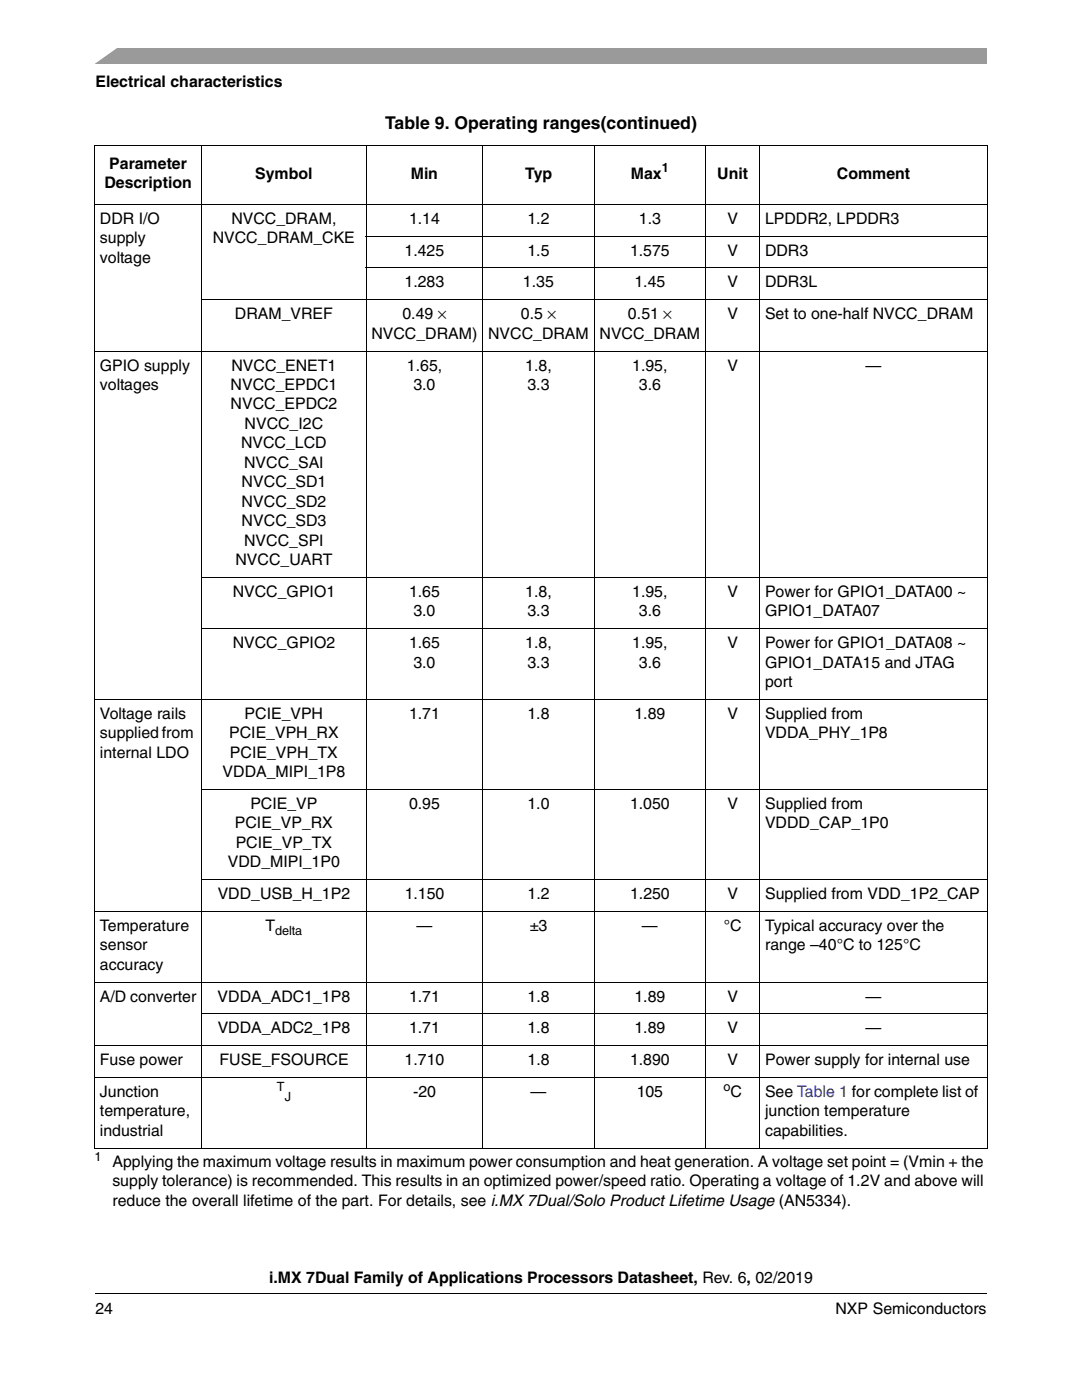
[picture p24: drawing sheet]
<svg xmlns="http://www.w3.org/2000/svg" width="216mm" height="279mm" viewBox="0 0 216 279" stroke-linecap="round" stroke-linejoin="round" font-family="sans-serif">
<defs><g id="words">
<text font-size="3.5" x="76.8" y="25.8">Table 9. Operating ranges(continued)</text>
<g font-size="3.2">
<text x="19" y="17.4">Electrical characteristics</text>
<text x="21.8" y="33.7">Parameter</text>
<text x="50.9" y="35.6">Symbol</text>
<text x="82" y="35.6">Min</text>
<text x="104.8" y="35.6">Typ</text>
<text x="125.9" y="35.6">Max</text>
<text x="143.1" y="35.6">Unit</text>
<text x="167" y="35.6">Comment</text>
<text x="20.8" y="37.6">Description</text>
<text x="19.9" y="44.7">DDR I/O</text>
<text x="46.2" y="44.7">NVCC_DRAM,</text>
<text x="81.6" y="44.7">1.14</text>
<text x="105.2" y="44.7">1.2</text>
<text x="127.5" y="44.7">1.3</text>
<text x="145.2" y="44.7">V</text>
<text x="152.6" y="44.7">LPDDR2, LPDDR3</text>
<text x="19.9" y="48.6">supply</text>
<text x="19.9" y="52.4">voltage</text>
<text x="42.5" y="48.6">NVCC_DRAM_CKE</text>
<text x="80.7" y="51">1.425</text>
<text x="105.2" y="51">1.5</text>
<text x="125.7" y="51">1.575</text>
<text x="145.2" y="51">V</text>
<text x="152.7" y="51">DDR3</text>
<text x="80.7" y="57.4">1.283</text>
<text x="104.3" y="57.4">1.35</text>
<text x="126.6" y="57.4">1.45</text>
<text x="145.2" y="57.4">V</text>
<text x="152.7" y="57.4">DDR3L</text>
<text x="46.9" y="63.7">DRAM_VREF</text>
<text x="80.3" y="63.7">0.49 ×</text>
<text x="103.9" y="63.7">0.5 ×</text>
<text x="125.3" y="63.7">0.51 ×</text>
<text x="145.2" y="63.7">V</text>
<text x="152.7" y="63.7">Set to one-half NVCC_DRAM</text>
<text x="74.1" y="67.6">NVCC_DRAM)</text>
<text x="97.4" y="67.6">NVCC_DRAM</text>
<text x="119.6" y="67.6">NVCC_DRAM</text>
<text x="19.9" y="74">GPIO supply</text>
<text x="19.9" y="77.8">voltages</text>
<text x="46" y="77.8">NVCC_EPDC1</text>
<text x="46.2" y="74">NVCC_ENET1</text>
<text x="81.2" y="74">1.65,</text>
<text x="82.5" y="77.8">3.0</text>
<text x="104.8" y="74">1.8,</text>
<text x="105.2" y="77.8">3.3</text>
<text x="126.2" y="74">1.95,</text>
<text x="127.5" y="77.8">3.6</text>
<text x="145.2" y="74">V</text>
<text x="172.7" y="74">—</text>
<text x="46" y="81.7">NVCC_EPDC2</text>
<text x="48.1" y="89.5">NVCC_LCD</text>
<text x="48.8" y="85.6">NVCC_I2C</text>
<text x="48.7" y="93.3">NVCC_SAI</text>
<text x="48.2" y="97.2">NVCC_SD1</text>
<text x="48.2" y="101.1">NVCC_SD2</text>
<text x="48.2" y="105">NVCC_SD3</text>
<text x="47" y="112.7">NVCC_UART</text>
<text x="48.7" y="108.9">NVCC_SPI</text>
<text x="46.4" y="119.1">NVCC_GPIO1</text>
<text x="81.6" y="119.1">1.65</text>
<text x="104.8" y="119.1">1.8,</text>
<text x="126.2" y="119.1">1.95,</text>
<text x="145.2" y="119.1">V</text>
<text x="152.7" y="119.1">Power for GPIO1_DATA00 ~</text>
<text x="82.5" y="123">3.0</text>
<text x="105.2" y="123">3.3</text>
<text x="127.5" y="123">3.6</text>
<text x="152.7" y="123">GPIO1_DATA07</text>
<text x="46.4" y="129.3">NVCC_GPIO2</text>
<text x="81.6" y="129.3">1.65</text>
<text x="104.8" y="129.3">1.8,</text>
<text x="126.2" y="129.3">1.95,</text>
<text x="145.2" y="129.3">V</text>
<text x="152.7" y="129.3">Power for GPIO1_DATA08 ~</text>
<text x="82.5" y="133.2">3.0</text>
<text x="105.2" y="133.2">3.3</text>
<text x="127.5" y="133.2">3.6</text>
<text x="152.7" y="133.2">GPIO1_DATA15 and JTAG</text>
<text x="152.7" y="137.1">port</text>
<text x="19.9" y="143.4">Voltage rails</text>
<text x="48.8" y="143.4">PCIE_VPH</text>
<text x="81.6" y="143.4">1.71</text>
<text x="105.2" y="143.4">1.8</text>
<text x="126.6" y="143.4">1.89</text>
<text x="145.2" y="143.4">V</text>
<text x="152.7" y="143.4">Supplied from</text>
<text x="19.9" y="147.3">supplied from</text>
<text x="45.7" y="147.3">PCIE_VPH_RX</text>
<text x="152.7" y="147.3">VDDA_PHY_1P8</text>
<text x="19.9" y="151.2">internal LDO</text>
<text x="44.4" y="155.1">VDDA_MIPI_1P8</text>
<text x="45.9" y="151.2">PCIE_VPH_TX</text>
<text x="50" y="161.4">PCIE_VP</text>
<text x="81.6" y="161.4">0.95</text>
<text x="105.2" y="161.4">1.0</text>
<text x="125.7" y="161.4">1.050</text>
<text x="145.2" y="161.4">V</text>
<text x="152.7" y="161.4">Supplied from</text>
<text x="46.9" y="165.3">PCIE_VP_RX</text>
<text x="152.7" y="165.3">VDDD_CAP_1P0</text>
<text x="45.5" y="173.1">VDD_MIPI_1P0</text>
<text x="47" y="169.2">PCIE_VP_TX</text>
<text x="43.4" y="179.4">VDD_USB_H_1P2</text>
<text x="80.8" y="179.4">1.150</text>
<text x="105.3" y="179.4">1.2</text>
<text x="125.7" y="179.4">1.250</text>
<text x="145.2" y="179.4">V</text>
<text x="152.7" y="179.4">Supplied from VDD_1P2_CAP</text>
<text x="19.9" y="185.8">Temperature</text>
<text x="53" y="185.8">T</text>
<text x="83.1" y="185.8">—</text>
<text x="105.7" y="185.8">±3</text>
<text x="128.1" y="185.8">—</text>
<text x="144.4" y="185.8">°C</text>
<text x="152.7" y="185.8">Typical accuracy over the</text>
<text x="19.9" y="189.7">sensor</text>
<text x="152.7" y="189.7">range –40°C to 125°C</text>
<text x="19.9" y="193.5">accuracy</text>
<text x="19.9" y="199.9">A/D converter</text>
<text x="43.4" y="199.9">VDDA_ADC1_1P8</text>
<text x="81.6" y="199.9">1.71</text>
<text x="105.3" y="199.9">1.8</text>
<text x="126.6" y="199.9">1.89</text>
<text x="145.2" y="199.9">V</text>
<text x="172.7" y="199.9">—</text>
<text x="43.4" y="206.2">VDDA_ADC2_1P8</text>
<text x="81.6" y="206.2">1.71</text>
<text x="105.2" y="206.2">1.8</text>
<text x="126.6" y="206.2">1.89</text>
<text x="145.2" y="206.2">V</text>
<text x="172.7" y="206.2">—</text>
<text x="19.9" y="212.6">Fuse power</text>
<text x="43.8" y="212.6">FUSE_FSOURCE</text>
<text x="80.7" y="212.6">1.710</text>
<text x="105.3" y="212.6">1.8</text>
<text x="125.7" y="212.6">1.890</text>
<text x="145.2" y="212.6">V</text>
<text x="152.7" y="212.6">Power supply for internal use</text>
<text x="19.9" y="218.9">Junction</text>
<text x="82.4" y="218.9">-20</text>
<text x="105.9" y="218.9">—</text>
<text x="127" y="218.9">105</text>
<text x="145.8" y="218.9">C</text>
<text x="152.7" y="218.9">See Table 1 for complete list of</text>
<text x="19.9" y="222.8">temperature,</text>
<text x="19.9" y="226.7">industrial</text>
<text x="152.7" y="222.8">junction temperature</text>
<text x="152.7" y="226.7">capabilities.</text>
<text x="22.4" y="232.9">Applying the maximum voltage results in maximum power consumption and heat generation. A voltage set point = (Vmin + the</text>
<text x="22.4" y="236.8">supply tolerance) is recommended. This results in an optimized power/speed ratio. Operating a voltage of 1.2V and above will</text>
<text x="22.4" y="240.6">reduce the overall lifetime of the part. For details, see i.MX 7Dual/Solo Product Lifetime Usage (AN5334).</text>
<text x="53.7" y="256.1">i.MX 7Dual Family of Applications Processors Datasheet, Rev. 6, 02/2019</text>
<text x="19" y="262.3">24</text>
<text x="166.7" y="262.3">NXP Semiconductors</text>
</g>
<g font-size="2.5">
<text x="132.1" y="34.4">1</text>
<text x="54.9" y="186.6">delta</text>
<text x="55.2" y="217.7">T</text>
<text x="56.8" y="219.7">J</text>
<text x="144.4" y="217.7">o</text>
<text x="18.9" y="231.6">1</text>
</g>
</g></defs>
<path d="M19 9.5h177.8v3.2h-177.8z" fill="#9a9a9a"/>
<path d="M17.1 9.2h6.8l-5.4 3.8h-1.4z" fill="#fff"/>
<path d="M19 257.2h177.8v2.3h-177.8z" fill="#fff"/>
<path d="M19 258.1v.1z" fill="#000"/>
<path d="M19 258.1h177.8" fill="none" stroke="#000" stroke-width=".2"/>
<path d="M18.9 229.2h178.1v1.6h-178.1z" fill="#fff"/>
<g fill="none" stroke="#000" stroke-width=".2">
<path d="M18.8 29.1h178.3M18.9 29.2v199.9M40.3 29v200.2M73.1 29v200.2M96.4 29v200.2M118.6 29v200.2M140.8 29v200.2M151.6 29v200.2M197 29.2v199.9M18.8 40.8h178.3M40.2 59.8h156.9M73 47.1h124.1"/>
<path d="M73 53.5h124.1M18.8 70.1h178.3M40.2 115.2h156.9M18.8 139.6h178.3M40.2 125.4h156.9M40.2 157.6h156.9M40.2 175.6h156.9M18.8 181.9h178.3M18.8 196h178.3M18.8 208.7h178.3M18.8 215.1h178.3M40.2 202.4h156.9"/>
<path d="M18.8 229.2h178.3"/>
</g>
<use href="#words"/>
</svg>
